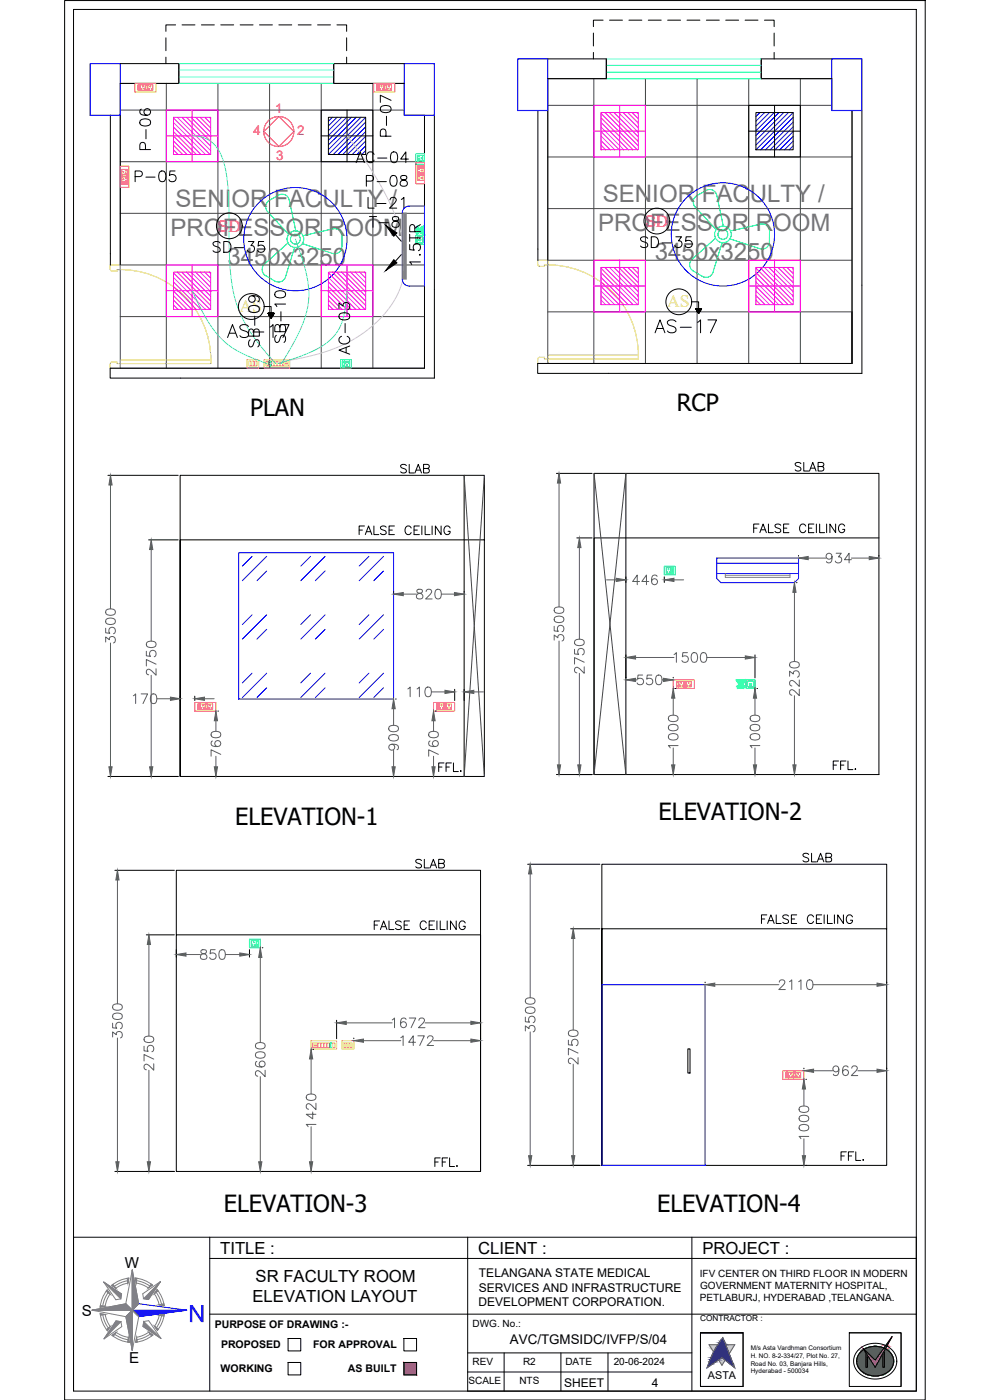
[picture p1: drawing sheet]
<svg xmlns="http://www.w3.org/2000/svg" width="297mm" height="420mm" viewBox="0 0 297 420" stroke-linecap="round" stroke-linejoin="round" font-family="sans-serif">
<defs><g id="words">
<text font-size="7.5" x="195.4" y="101.2">AS-17</text>
<g font-size="7.2" fill="#767676">
<text x="52.6" y="62.1">SENIOR FACULTY /</text>
<text x="180.9" y="60.6">SENIOR FACULTY /</text>
<text x="51.2" y="70.8">PROFESSOR ROOM</text>
<text x="179.4" y="69.3">PROFESSOR ROOM</text>
<text x="196.5" y="78">3450x3250</text>
<text x="68.2" y="79.4">3450x3250</text>
</g>
<g font-size="7.1">
<text x="46.2" y="46.2" transform="rotate(-90 46.2 46.2)">P-06</text>
<text x="75" y="124.8">PLAN</text>
<text x="203.1" y="123.2">RCP</text>
<text x="70.5" y="247.5">ELEVATION-1</text>
<text x="197.6" y="246.2">ELEVATION-2</text>
<text x="67.2" y="363.9">ELEVATION-3</text>
<text x="197.2" y="363.8">ELEVATION-4</text>
</g>
<g font-size="7.1" fill="#00f">
<text x="109.4" y="63.9">L-21</text>
<text x="61.6" y="391.7" transform="rotate(-180 61.6 391.7)">N</text>
</g>
<g font-size="6.6">
<text x="118.2" y="42" transform="rotate(-90 118.2 42)">P-07</text>
<text x="105.5" y="50.1">AC-04</text>
<text x="39.2" y="55.7">P-05</text>
<text x="108.7" y="57.1">P-08</text>
<text x="109.7" y="69.5">T-8</text>
<text x="62.8" y="76.9">SD-35</text>
<text x="190.9" y="75.5">SD-35</text>
<text x="127" y="80.8" transform="rotate(-90 127 80.8)">1.5TR</text>
<text x="78.7" y="105.5" transform="rotate(-90 78.7 105.5)">SB-09</text>
<text x="86.4" y="104.1" transform="rotate(-90 86.4 104.1)">SB-10</text>
<text x="105.8" y="107.6" transform="rotate(-90 105.8 107.6)">AC-03</text>
</g>
<g font-size="6.2">
<text x="225.1" y="161.2">FALSE CEILING</text>
<text x="239.5" y="260">SLAB</text>
</g>
<g font-size="5.7">
<text x="118.9" y="143.2">SLAB</text>
<text x="237.4" y="142.5">SLAB</text>
<text x="106.5" y="161.6">FALSE CEILING</text>
<text x="248.7" y="232.1">FFL.</text>
<text x="123.5" y="261.8">SLAB</text>
<text x="111.1" y="280.1">FALSE CEILING</text>
<text x="227.2" y="278.3">FALSE CEILING</text>
<text x="129.1" y="351.4">FFL.</text>
</g>
<text font-size="5.7" fill="#5e5e5e" x="130.5" y="232.8">FFL.</text>
<g font-size="5.3" fill="#dddd6e">
<text x="71.9" y="93.6">AS</text>
<text x="200.1" y="92.2">AS</text>
</g>
<g font-size="5">
<text x="66.1" y="376.3">TITLE :</text>
<text x="143.5" y="376.3">CLIENT :</text>
<text x="210.7" y="376.3">PROJECT :</text>
<text x="76.7" y="384.7">SR FACULTY ROOM</text>
<text x="75.8" y="390.8">ELEVATION LAYOUT</text>
</g>
<g font-size="4.9" fill="#f00">
<text x="65.3" y="69.6">SD</text>
<text x="193.6" y="68.1">SD</text>
</g>
<g font-size="4.5">
<text x="37.5" y="380.6">W</text>
<text x="24.5" y="394.9">S</text>
<text x="38.8" y="409.2">E</text>
</g>
<g font-size="4" fill="#f00">
<text x="82.6" y="34">1</text>
<text x="76.1" y="40.6">4</text>
<text x="89.1" y="40.6">2</text>
<text x="82.9" y="48.2">3</text>
</g>
<text font-size="4" x="153" y="403.5">AVC/TGMSIDC/IVFP/S/04</text>
<g font-size="3.6">
<text x="143.7" y="383.3">TELANGANA STATE MEDICAL</text>
<text x="143.6" y="387.6">SERVICES AND INFRASTRUCTURE</text>
<text x="143.5" y="392">DEVELOPMENT CORPORATION.</text>
<text x="169.3" y="416.1">SHEET</text>
<text x="195.5" y="416.1">4</text>
</g>
<g font-size="3.2">
<text x="64.4" y="398.5">PURPOSE OF DRAWING :-</text>
<text x="66.3" y="404.6">PROPOSED</text>
<text x="94" y="404.6">FOR APPROVAL</text>
<text x="66.2" y="411.6">WORKING</text>
<text x="104.4" y="411.6">AS BUILT</text>
<text x="212.4" y="413.8">ASTA</text>
</g>
<g font-size="3">
<text x="210" y="383.2">IFV CENTER ON THIRD FLOOR IN MODERN</text>
<text x="210.1" y="386.8">GOVERNMENT MATERNITY HOSPITAL,</text>
<text x="210" y="390.5">PETLABURJ, HYDERABAD ,TELANGANA.</text>
<text x="141.8" y="398.3">DWG. No.:</text>
<text x="141.8" y="409.7">REV</text>
<text x="156.9" y="409.7">R2</text>
<text x="169.7" y="409.7">DATE</text>
<text x="184.1" y="409.7">20-06-2024</text>
<text x="140.6" y="415.4">SCALE</text>
<text x="155.8" y="415.4">NTS</text>
</g>
<text font-size="2.5" x="210.1" y="396.6">CONTRACTOR :</text>
<g font-size="1.9">
<text x="225.2" y="407.6">H. NO. 8-2-334/27, Plot No. 27,</text>
<text x="225.3" y="405.3">M/s Asta Vardhman Consortium</text>
<text x="225.2" y="409.9">Road No. 03, Banjara Hills,</text>
<text x="225.2" y="412.2">Hyderabad - 500034</text>
</g>
</g></defs>
<!-- layer: ELE-LIGHTING WIRING -->
<g fill="none" stroke="#454545" stroke-width=".3">
<path d="M36.1 25h85.2v9.6h6.1v75.9h-91.3zM36.1 33h85.2M49.9 25v85.5M65.4 25v85.5M80.9 25v85.5M96.4 25v85.5M111.9 25v85.5M164.4 23.6h85.2v9.6h6v75.9h-91.2zM164.4 31.6h85.2M178.2 23.6v85.5M193.7 23.6v85.5M209.2 23.6v85.5"/>
<path d="M224.6 23.6v85.5M240.1 23.6v85.5M36.1 48.5h91.3M164.4 47.1h91.2M36.1 79.5h91.3M36.1 64h91.3M164.4 78.1h91.2M164.4 62.6h91.2M36.1 95h91.3v15.5M164.4 93.6h91.2v15.5"/>
</g>
<!-- layer: DOOR -->
<path d="M33.1 79.5h3v1.4h-1v.5h-1.6l-.4-.5zM161.3 78.1h3.1v1.4h-1.1v.5h-1.5l-.5-.5zM163.3 79.5a27.1 27.1 0 0 1 28.2 27.1M35.1 80.9a27.1 27.1 0 0 1 28.2 27.1M33.2 108.9l.3-.3h1.6v.5h1v1.4h-3zM36.1 108h27.2v1.1h-27.2zM161.8 107.3l-.5 .4v1.4h3.1v-1.4h-1.1v-.5l-1.5 .1M164.4 106.6h27.1v1.1h-27.1z" fill="none" stroke="#c8c92d" stroke-width=".3"/>
<!-- layer: walls -->
<g fill="none" stroke="#000" stroke-width=".3">
<path d="M36.1 19.1h17.6v5.9h-17.6M121.3 19.1h-21.2v5.9h21.2M164.4 17.7h17.5v5.9h-17.5M249.6 17.7h-21.2v5.9h21.2M33.1 34.6v44.9M36.1 34.6v44.9M127.4 34.6v75.9h-94.3M130.3 34.6v52.4M161.4 33.2v44.9M164.4 33.2v44.9M255.6 33.2v75.9h-94.2M258.6 33.2v52.4"/>
<path d="M54.2 113.5h76.1M182.5 112.1h76.1"/>
</g>
<!-- layer: col -->
<path d="M27 19.1h9.1v15.5h-9.1zM121.3 19.1h9v15.5h-9zM155.3 17.7h9.1v15.5h-9.1zM249.6 17.7h9v15.5h-9z" fill="none" stroke="#00f" stroke-width=".35"/>
<!-- layer: Lines -->
<g fill="none" stroke="#000" stroke-width=".3">
<path d="M49.8 11.3v3.9M49.8 17.2v1.9M52.7 7.5h-2.9v1.9M54.6 7.5h3.9M60.4 7.5h3.9M66.2 7.5h3.9M72.1 7.5h3.8M77.9 7.5h3.8M83.7 7.5h3.8M89.5 7.5h3.9M95.3 7.5h3.9M101.1 7.5h2.9v1.9"/>
<path d="M104 11.3v3.9M104 17.2v1.9M178 9.9v3.9M178 15.7v2M181 6.1h-3v1.9M182.9 6.1h3.9M188.7 6.1h3.9M194.5 6.1h3.9M200.3 6.1h3.9M206.1 6.1h3.9M211.9 6.1h3.9M217.7 6.1h3.9"/>
<path d="M223.6 6.1h3.8M229.4 6.1h2.9v1.9M232.3 9.9v3.9M232.3 15.7v2"/>
</g>
<!-- layer: Window -->
<path d="M53.7 19.1h46.4M181.9 17.7h46.5M181.9 19.6h46.5M53.7 25h46.4M53.7 23.1h46.4M53.7 21h46.4M181.9 23.6h46.5M181.9 21.7h46.5" fill="none" stroke="#0ff" stroke-width=".3"/>
<!-- layer: wall -->
<path d="M53.7 19.1v5.9M100.1 19.1v5.9M181.9 17.7v5.9M228.4 17.7v5.9" fill="none" stroke="#000" stroke-width=".3"/>
<!-- layer: ELE-1200MM CEILINGFAN -->
<g fill="none" stroke="#0f0" stroke-width=".3">
<path d="M211.9 57.1l-2.8 1.6a2.17 2.17 0 0 0-.6 3.4l6.4 6.8M211.9 57.1a2.17 2.17 0 0 1 3.2 1.5l1.9 9.3M86.4 72.9l-7 6.4a2.17 2.17 0 0 0 .3 3.4l2.8 1.7a2.17 2.17 0 0 0 3.1-1.3l2.8-8.8M88.8 69.3l-2-9.3a2.16 2.16 0 0 0-3.2-1.4l-2.8 1.5a2.17 2.17 0 0 0-.5 3.4l6.3 6.8M90.9 70.7l9.1-2a2.17 2.17 0 0 1 2.6 2.1v3.2a2.17 2.17 0 0 1-2.9 2.1l-9-3M214.7 71.5l-7.1 6.3a2.17 2.17 0 0 0 .4 3.5l2.8 1.6a2.17 2.17 0 0 0 3.1-1.2M216.7 72.8l-2.8 8.9M219.2 69.3l9-2a2.17 2.17 0 0 1 2.7 2.1v3.2a2.17 2.17 0 0 1-2.9 2l-9-2.9"/>
<circle cx="88.6" cy="71.8" r="1.48"/>
<circle cx="88.6" cy="71.8" r="2.5"/>
<circle cx="216.9" cy="70.4" r="1.48"/>
<circle cx="216.9" cy="70.4" r="2.5"/>
</g>
<g fill="none" stroke="#00f" stroke-width=".3">
<circle cx="88.6" cy="71.8" r="15.5"/>
<circle cx="216.9" cy="70.4" r="15.5"/>
</g>
<!-- layer: ELE-36W LED LIGHT -->
<g fill="none" stroke="#f0f" stroke-width=".3">
<path d="M49.9 33h15.5v15.5h-15.5zM52.1 35.2h11.1v11.2h-11.1zM52.1 39.5l6.8 6.9M52.1 38.1l8.2 8.3M52.1 36.8l9.5 9.6M52.1 35.4l10.9 11M53.2 35.2l10 10M54.6 35.2l8.6 8.6M56 35.2l7.2 7.3M57.3 35.2l5.9 5.9M57.6 33v15.5M58.7 35.2l4.5 4.5"/>
<path d="M60.1 35.2l3.1 3.2M61.4 35.2l1.8 1.8M62.8 35.2l.4 .4M178.2 31.6h15.5v15.5h-15.5zM178.2 39.4h15.5M180.3 33.8h11.2v11.2h-11.2zM180.3 39.5l5.5 5.5M180.3 38.1l6.9 6.9M180.3 36.7l8.3 8.3M180.3 35.4l9.6 9.6M180.3 34l11 11M181.5 33.8l10 10"/>
<path d="M182.9 33.8l8.6 8.6M184.2 33.8l7.3 7.3M185.6 33.8l5.9 5.9M185.9 31.6v15.5M187 33.8l4.5 4.5M188.3 33.8l3.2 3.1M189.7 33.8l1.8 1.8M191.1 33.8l.4 .4M49.9 40.8h15.5M52.1 46.4h.1M52.1 45l1.3 1.4M52.1 43.6l2.7 2.8"/>
<path d="M52.1 42.3l4.1 4.1M52.1 40.9l5.4 5.5M180.3 44.9v.1M180.3 43.6l1.4 1.4M180.3 42.2l2.8 2.8M180.3 40.8l4.1 4.2M49.9 79.5h15.5v15.5h-15.5zM57.6 79.5v15.5M96.4 79.5h15.5v15.5h-15.5zM104.1 79.5v15.5M178.2 78.1h15.5v15.5h-15.5zM185.9 78.1v15.5"/>
<path d="M224.6 78.1h15.5v15.5h-15.5zM232.4 78.1v15.5M49.9 87.3h15.5M52.1 81.7h11.1v11.2h-11.1zM52.1 92.8v.1M52.1 91.5l1.3 1.4M52.1 90.1l2.7 2.8M52.1 88.7l4.1 4.2M52.1 87.4l5.4 5.5M52.1 86l6.8 6.9M52.1 84.6l8.2 8.3M52.1 83.3l9.5 9.6"/>
<path d="M52.1 81.9l10.9 11M53.2 81.7l10 10M54.6 81.7l8.6 8.6M56 81.7l7.2 7.3M57.3 81.7l5.9 5.9M58.7 81.7l4.5 4.5M60.1 81.7l3.1 3.1M61.4 81.7l1.8 1.8M62.8 81.7l.4 .4M96.4 87.3h15.5M98.5 81.7h11.2v11.2h-11.2zM98.5 87.4l5.5 5.5"/>
<path d="M98.5 86l6.9 6.9M98.5 84.6l8.3 8.3M98.5 83.3l9.6 9.6M98.5 81.9l11 11M99.7 81.7l10 10M101.1 81.7l8.6 8.6M102.4 81.7l7.3 7.3M103.8 81.7l5.9 5.9M105.2 81.7l4.5 4.5M106.5 81.7l3.2 3.1M107.9 81.7l1.8 1.8M109.3 81.7l.4 .4"/>
<path d="M178.2 85.8h15.5M180.3 80.3h11.2v11.1h-11.2zM180.3 91.4h.1M180.3 90.1l1.4 1.3M180.3 88.7l2.8 2.7M180.3 87.3l4.1 4.1M180.3 85.9l5.5 5.5M180.3 84.6l6.9 6.8M180.3 83.2l8.3 8.2M180.3 81.8l9.6 9.6M180.3 80.5l11 10.9M181.5 80.3l10 10"/>
<path d="M182.9 80.3l8.6 8.6M184.2 80.3l7.3 7.2M185.6 80.3l5.9 5.9M187 80.3l4.5 4.5M188.3 80.3l3.2 3.1M189.7 80.3l1.8 1.8M191.1 80.3l.4 .4M224.6 85.8h15.5M226.8 80.3h11.2v11.1h-11.2zM226.8 91.4h.1M226.8 90.1l1.4 1.3M226.8 88.7l2.8 2.7"/>
<path d="M226.8 87.3l4.1 4.1M226.8 85.9l5.5 5.5M226.8 84.6l6.9 6.8M226.8 83.2l8.2 8.2M226.8 81.8l9.6 9.6M226.8 80.5l11 10.9M228 80.3l10 10M229.3 80.3l8.7 8.6M230.7 80.3l7.3 7.2M232.1 80.3l5.9 5.9M233.4 80.3l4.6 4.5M234.8 80.3l3.2 3.1"/>
<path d="M236.2 80.3l1.8 1.8M237.5 80.3l.5 .4"/>
</g>
<!-- layer: ELE-36W EMERGENCY  LED LIGHT -->
<path d="M96.4 33h15.5v15.5h-15.5zM98.5 35.2h11.2v11.2h-11.2zM104.1 33v15.5M224.6 31.6h15.5v15.5h-15.5zM224.6 39.4h15.5M226.8 33.8h11.2v11.2h-11.2zM232.4 31.6v15.5M96.4 40.8h15.5" fill="none" stroke="#000" stroke-width=".3"/>
<g fill="none" stroke="#00f" stroke-width=".3">
<path d="M99.7 35.2l-1.2 1.2M101.2 35.2l-2.7 2.6M102.6 35.2l-4.1 4M104 35.2l-5.5 5.5M105.4 35.2l-6.9 6.9M106.9 35.2l-8.4 8.3M108.3 35.2l-9.8 9.7M109.7 35.2l-11.2 11.2M109.7 36.6l-9.7 9.8M109.7 38.1l-8.3 8.3M109.7 39.5l-6.9 6.9M228 33.8l-1.2 1.2"/>
<path d="M229.4 33.8l-2.6 2.6M230.8 33.8l-4 4M232.3 33.8l-5.5 5.4M233.7 33.8l-6.9 6.9M235.1 33.8l-8.3 8.3M236.6 33.8l-9.8 9.7M238 33.8l-11.2 11.2M238 35.2l-9.8 9.8M238 36.6l-8.3 8.4M238 38.1l-6.9 6.9M238 39.5l-5.5 5.5M109.7 40.9l-5.5 5.5"/>
<path d="M109.7 42.3l-4 4.1M238 40.9l-4.1 4.1M238 42.3l-2.6 2.7M238 43.8l-1.2 1.2"/>
</g>
<!-- layer: ELE-4M UPS P.SB -->
<path d="M74.1 107.9h3.5v2.6h-3.5zM74.6 108.4h.7v1.4h-.7zM75.5 108.4h.7v1.4h-.7zM76.4 108.4h.7v1.4h-.7zM102.7 312.3h3.5v2.6h-3.5zM103.2 313h.7v1.4h-.7zM104.1 313h.7v1.4h-.7zM105 313h.6v1.4h-.6z" fill="none" stroke="#ffbf00" stroke-width=".3"/>
<!-- layer: ELE-4M RAW P.SB -->
<g fill="none" stroke="#ffbf00" stroke-width=".3">
<path d="M79.3 107.9h7.6v2.6h-7.6zM79.8 108.4h.6v1.4h-.6zM81.4 108.4h.7v1.4h-.7zM82.3 108.4h.7v1.4h-.7zM83.2 108.4h.7v1.4h-.7zM84.1 108.4h.7v1.4h-.7zM85 108.4h1.5v1.4h-1.5zM85.7 109.1l-.1 .1M85.8 108.8l-.3 .3M85.9 108.9l-.1 .1M86 109.2l-.2-.1 .1 .2M93.3 312.3h7.7v2.6h-7.7z"/>
<path d="M93.8 313h1.5v1.4h-1.5zM94.3 313.5l.2 .2-.2-.1M94.5 313.8l-.1 .2M94.5 313.8v.2M94.7 313.6l-.2 .1M94.7 313.7h-.2M95.5 313h.6v1.4h-.6zM96.4 313h.6v1.4h-.6zM97.3 313h.6v1.4h-.6zM98.2 313h.6v1.4h-.6zM99.8 313h.7v1.4h-.7z"/>
<circle cx="85.8" cy="109.1" r=".49"/>
<circle cx="85.8" cy="109.1" r=".04"/>
<circle cx="94.5" cy="313.7" r=".49"/>
<circle cx="94.5" cy="313.7" r=".04"/>
</g>
<!-- layer: ELE-6M RAW P.SB -->
<path d="M80.6 108.4h.7v1.4h-.7zM99 313h.7v1.4h-.7z" fill="none" stroke="#0f0" stroke-width=".3"/>
<!-- layer: ELE-LIGHTING WIRING -->
<path d="M104.1 40.8l5.9 8.1a64.8 64.8 0 0 1 11.2 25.4 24.1 24.1 0 0 1-8.3 22.5 44.9 44.9 0 0 1-23.1 10.8l-8.9 1.5" fill="none" stroke="#debad0" stroke-width=".3"/>
<path d="M57.6 40.8l3.1 .4 2.5 1.2a12 12 0 0 1 4.4 8 93.6 93.6 0 0 1 1.1 19.6 69.9 69.9 0 0 0 2.2 20.9 44.8 44.8 0 0 0 10.3 16.5l1.5 1.7M88.6 71.8l.9 2.4a36.1 36.1 0 0 1 3 16.8 41.5 41.5 0 0 1-6.7 15.9l-1.3 2.2M57.6 87.3l1 1.9a37.7 37.7 0 0 0 9.3 13.8 34 34 0 0 0 10.2 5.4l2 .7M104.1 87.3a27.2 27.2 0 0 1-2.6 11.9 21.1 21.1 0 0 1-11.4 7.8l-6.5 2.1" fill="none" stroke="#63d7b6" stroke-width=".3"/>
<!-- layer: ELE-2NOS OF 6-16 RAW POWER SOCKET -->
<g fill="none" stroke="#ff7f00" stroke-width=".3">
<path d="M40.5 25h6.3v2.6h-6.3zM41.5 25.5h.5h-.5M41.5 26.9h.5M42 25.7h-.5v1.3h.5M42 25.5v1.7h-.5v-1.7v1.7M42.1 25.5h1.5v1.7h-1.5zM42.4 26.6l.2 .2zM42.8 25.8l.2 .1-.1 .2zM43.2 26.6l.2 .1-.2 .1zM43.7 25.5h.6h-.6M43.7 25.5v1.7h.6v-1.7M43.7 25.7h.5"/>
<path d="M43.7 26.9h.5M43.7 27h.5M44.4 25.5h1.4v1.7h-1.4zM44.6 26.6l.2 .2zM45 25.8l.2 .1-.1 .2zM45.5 26.6l.1 .1-.2 .1zM112.1 25h6.4v2.6h-6.4zM113.1 25.5h.6h-.6M113.7 25.5v1.7h-.6v-1.7v1.7M113.8 27.2v-1.7h1.4v1.7M115.3 25.5h.6h-.6M115.3 25.5v1.7"/>
<path d="M115.9 25.5v1.7M116 25.5h1.5v1.7h-1.5zM36.1 49.9h2.6v6.3h-2.6zM36.5 53v-.6v.6M36.5 50.9h1.7v1.4h-1.7zM36.5 55.2v-.5v.5M36.5 54.7h1.7v.5h-1.7h1.7M36.5 53h1.7M36.5 52.4h1.7M36.7 52.5v.4h1.3M36.7 54.7v.5h1.3M38.2 53.1h-1.7v1.5h1.7"/>
<path d="M124.8 48.8h2.6v6.3h-2.6zM125.2 52.7h1.7v1.5h-1.7zM125.2 49.8h1.7h-1.7v.6h1.7M125.2 50.5h1.7v1.4h-1.7M125.2 52h1.7M125.2 52.6h1.7M125.4 49.8h1.3v.5M125.4 52.1h1.3v.4h-1.3M125.5 52.1v.4M125.7 50.8l.1-.1v.2M125.8 53.7l-.1 .2 .1-.2M125.8 53.1l-.1-.2 .1 .2"/>
<path d="M125.8 51.5v.2l-.1-.1M126.3 53.4h.3zM126.3 51.1l.3 .1zM126.9 52v.6v-.6M126.9 49.8v.6v-.6M58.4 210.8h6.4v2.6h-6.4zM59.4 211.3h.6h-.6M59.5 211.5h.5v1.3h-.5zM59.5 212.7h.5M60 211.3v1.7h-.6v-1.7v1.7M60.1 211.3h1.5v1.7h-1.5zM60.3 212.4l.2 .2z"/>
<path d="M60.8 211.8v-.2l.1 .2M60.8 211.8h.1M61.2 212.4h.1l-.1 .2zM61.7 211.3h.5h-.5M61.7 211.3v1.7h.5v-1.7M61.7 211.5h.5v1.3h-.5zM61.7 212.7h.5M62.3 211.3h1.5v1.7h-1.5zM62.6 212.4l.2 .2zM63 211.8l.1-.2v.2M63 211.8h.1M63.4 212.4h.2l-.2 .2z"/>
<path d="M130.1 210.8h6.3v2.6h-6.3zM131.1 211.3h.5h-.5M131.1 211.5h.5v1.3h-.5zM131.1 212.7h.5M131.6 211.3v1.7h-.5v-1.7v1.7M131.7 211.3h1.5v1.7h-1.5zM132 212.4l.2 .2zM132.4 211.8l.1-.2v.2M132.4 211.8h.1M132.8 212.4h.2l-.2 .2zM133.3 211.3h.6h-.6M133.3 211.3v1.7h.6v-1.7"/>
<path d="M133.3 211.5h.5v1.3h-.5zM133.3 212.7h.5M134 211.3h1.4v1.7h-1.4zM134.2 212.4l.2 .2zM134.6 211.8l.1-.2 .1 .2M134.6 211.8h.2M135.1 212.4h.1l-.2 .2zM202 204h6.3v2.6h-6.3zM203 204.5h.6h-.6M203 204.7h.5v1.3h-.5zM203 205.9h.5M203.6 204.5v1.7h-.6v-1.7v1.7"/>
<path d="M203.7 204.5h1.4v1.7h-1.4zM203.9 205.6l.2 .2zM204.3 204.8l.2 .1-.1 .2zM204.7 205.6l.2 .1-.2 .1zM205.2 204.5h.6h-.6M205.2 204.5v1.7h.6v-1.7M205.3 204.7h.4v1.3h-.4M205.3 205.9h.4M205.9 204.5h1.5v1.7h-1.5zM206.1 205.6l.2 .2zM206.6 204.8l.1 .1-.1 .2zM207 205.6l.1 .1-.1 .1z"/>
<path d="M234.9 321.3h6.3v2.6h-6.3zM235.8 321.8h.6h-.6M235.9 322h.5v1.3h-.5zM235.9 323.2h.5M236.4 321.8v1.7h-.6v-1.7v1.7M236.5 321.8h1.5v1.7h-1.5zM236.8 323.1v-.2v.2M237.2 322.1l.2 .1-.1 .2zM237.6 322.9l.2 .1-.2 .1zM238.1 321.8h.6h-.6M238.1 321.8v1.7h.6v-1.7M238.1 322h.5v1.3h-.5z"/>
<path d="M238.1 323.2h.5M238.8 321.8h1.4v1.7h-1.4zM239 322.9l.2 .2zM239.4 322.1l.2 .1-.1 .2zM239.8 322.9l.2 .1-.2 .1z"/>
</g>
<!-- layer: ELE-6A AC SOCKET -->
<g fill="none" stroke="#00ceb6" stroke-width=".3">
<path d="M124.8 46.1h2.6v3.3h-2.6zM125.2 46.6h1.7v1.5h-1.7M125.6 47l.2-.1-.1 .1M125.7 47.7l.1 .2-.2-.1M126.3 47.3l.3 .1zM126.7 48.3v.4h-1.3M126.9 48.2h-1.7v.6h1.7h-1.7M126.9 48.2v.6v-.6M102.2 107.9h3.2v2.6h-3.2zM102.7 108.4v1.6v-1.6h.6v1.6M103.3 110h-.6h.6M103.4 108.4v1.6h1.5v-1.6"/>
<path d="M199.3 169.9h3.3v2.6h-3.3zM199.8 170.4h1.5v1.7h-1.5zM200.2 171.7v-.2l.1 .1-.1 .1M200.5 170.7l.2 .1-.1 .2zM200.9 171.5l.2 .1-.2 .1zM201.4 170.4v1.7h.6v-1.7v1.7M201.4 170.4h.6h-.6M201.5 170.6h.4v1.3h-.4zM201.5 171.8h.4M74.9 281.8h3.2v2.6h-3.2zM75.4 282.3h1.5v1.7h-1.5zM75.6 283.4l.2 .2z"/>
<path d="M76.1 282.6l.1 .1-.1 .2zM76.5 283.4l.1 .1-.2 .1zM77 282.3v1.7h.5v-1.7v1.7M77 282.3h.5h-.5M77 282.5h.5v1.3l-.5-.1z"/>
</g>
<!-- layer: FA-BELOW SMOKE DERECTOR -->
<g fill="none" stroke="#000" stroke-width=".3">
<circle cx="68.8" cy="67.8" r="3.9"/>
<circle cx="197.1" cy="66.3" r="3.9"/>
</g>
<!-- layer: FA-FIRE TEXT -->
<path d="M68.3 101.3l1.5-3.9 1.4 3.9M68.8 100h1.9" fill="none" stroke="#000" stroke-width=".3"/>
<!-- layer: HVAC_HI-WALL_1.5TR -->
<path d="M122.7 61.9h4.7v23.9h-4.7a2.04 2.04 0 0 1-2-2v-19.9" fill="none" stroke="#00f" stroke-width=".3"/>
<path d="M120.9 63.9v19.9M121.1 63.9v19.9M121.4 63.9v19.9M121.7 63.9v19.9M121.9 63.9v19.9" fill="none" stroke="#808080" stroke-width=".3"/>
<path d="M118.2 77.9l.9 1-3.4 2.3z" fill="#000" stroke="#000" stroke-width=".3"/>
<path d="M118.6 70.4l1.8 2M120.4 76.4l-1.8 2" fill="none" stroke="#000" stroke-width=".3"/>
<!-- layer: EQP ASBUILT -->
<g fill="none" stroke="#000" stroke-width=".3">
<path d="M130.3 87v26.5M258.6 85.6v26.5M33.1 110.5v3h21.1M161.3 109.1v3h21.2M32.4 142.7h21.1M139.3 142.7v90.3M167 142.1h10.7M178.2 142.1h85.5v90.4h-85.5zM187.8 142.1v90.4M44.6 162h8.9M118.1 177.5v.2M145.3 162h-91.3v71h91.3v-90.3h-91.3v90.3"/>
<path d="M173.1 161.4h4.6M199.3 173.1v1.7M238.9 174.9h.2M239.6 166.7v.2M263.7 161.4h-85.5v71.1M263.7 166.7v.2M226.5 196.5v6.9M54 208.9v1.3M58.4 208.9v1.3M65.4 213.4h.2M118.7 209.8h.2M130.7 213.4h.2"/>
<path d="M136.4 206.9v3.3M202 203.3v.2M202.6 206.6h.2M227.1 206.6h.2M32.4 233h21.1M65.4 233h.2M118.7 233h.2M167 232.5h10.7M202.6 232.5h.2M227.1 232.5h.2M238.9 232.5h.2M158.3 259.4h21.7"/>
<path d="M34.5 261.2h17.8M171.2 278.7h8.8M266 278.7h-85.4v71h85.4v-90.3h-85.4v90.3M43.9 280.6h8.4M52.9 280.6h91.3v71h-91.3v-90.4h91.3v90.4M52.9 285v2.2M74.9 285v2.2M78.7 284.4h.2M211.6 294.7v.2M266 294.7v.2M93.9 314.9h.2M101 306.2v5.5"/>
<path d="M106.2 311.5v.2M144.2 306.2v5.5M241.2 320.6v.2M241.8 323.9h.2M266 320.6v.2M34.5 351.6h17.8M78.7 351.6h.2M93.9 351.6h.2M158.3 349.7h21.7M241.8 349.7h.2"/>
</g>
<!-- layer: FA-ABOVE SMOKE DETECTOR -->
<g fill="none" stroke="#000" stroke-width=".3">
<path d="M207.5 90.6h2.1v2l-.6 .5 .6-.5M208.7 92.6h1.8l-.9 1.4zM208.8 92.6l-.1 .1M208.9 92.9l.2-.3-.2 .3M208.9 92.6l-.2 .1M209 92.6l-.2 .2 .2-.2M209.2 92.6l-.3 .3M209.3 92.6l-.3 .5M209.5 92.6l-.5 .5M209.7 92.6l-.6 .6M209.8 92.6l-.7 .7 .8-.7M210 92.6l-.8 .8"/>
<path d="M210.1 92.6l-.9 .9M210.2 92.6l-.9 .9M210.3 92.6l-1 1M210.3 92.6l-1 1 1.1-1M210.5 92.6l-1.1 1.1"/>
<circle cx="203.7" cy="90.6" r="3.9"/>
</g>
<!-- layer: EQP ASBUILT -->
<path d="M139.3 142.7l6 90.3M145.3 142.7l-6 90.3M178.2 142.1l9.6 90.4M187.8 142.1l-9.6 90.4" fill="none" stroke="#454545" stroke-width=".3"/>
<g fill="none" stroke="#00f" stroke-width=".3">
<path d="M71.6 165.9h46.5v43.9h-46.5zM75.6 167l-2.9 2.9M80 167l-7.3 7.3M80 171.4l-2.9 2.9M93.2 167l-3 2.9M97.5 167l-7.3 7.3M97.5 171.4l-2.9 2.9M110.7 167l-2.9 2.9M115.1 167l-7.3 7.3M115.1 171.4l-2.9 2.9M75.6 184.5l-2.9 2.9M80 184.5l-7.3 7.3"/>
<path d="M80 188.9l-2.9 2.9M93.2 184.5l-3 2.9M97.5 184.5l-7.3 7.3M97.5 188.9l-2.9 2.9M110.7 184.5l-2.9 2.9M115.1 184.5l-7.3 7.3M115.1 188.9l-2.9 2.9M75.6 202l-2.9 3M80 202l-7.3 7.3M80 206.4l-2.9 2.9M93.2 202l-3 3M97.5 202l-7.3 7.3"/>
<path d="M97.5 206.4l-2.9 2.9M110.7 202l-2.9 3M115.1 202l-7.3 7.3M115.1 206.4l-2.9 2.9M180.6 295.5h31v54.2h-31z"/>
</g>
<g fill="none" stroke="#5e5e5e" stroke-width=".3">
<path d="M33.2 145.6v37.1M167.7 145v37.1M45.4 164.9v27.5M121 178.3h3.9M125.2 177a.59 .59 0 0 0 .3 1 1.04 1.04 0 0 1 1.2 .4 1.04 1.04 0 0 1-.1 1.2 1.17 1.17 0 0 1-1.7-.4 1.14 1.14 0 0 1 1.4-1.2 .59 .59 0 0 0 .3-1zM127.8 177.5l.6-.7h.6l.4 .3a.9 .9 0 0 1-.3 1.3l-1.4 1.4h1.9M130.9 177a.94 .94 0 0 1 1.4 .4 2.41 2.41 0 0 1-.3 2.2 .95 .95 0 0 1-1.4-.4 2.4 2.4 0 0 1 .3-2.2zM132.4 178.3h4M173.8 164.3v27.5M182 174h2.9M191.9 174.5h-2.1l1.4-1.9v2.9M194.7 174.5h-2.1l1.4-1.9v2.9"/>
<path d="M197.1 173a.83 .83 0 0 0-.8-.4 .83 .83 0 0 0-.7 .5 1.69 1.69 0 0 0 .7 2.4 .9 .9 0 0 0 1-.8 .9 .9 0 0 0-.8-1 .9 .9 0 0 0-1 .8M202.2 174h2.9M238.4 177.8v20.7M242.5 167.5h5.3M249.6 167a.9 .9 0 0 1-1.2 .8 .9 .9 0 0 1-.3-1.4 .9 .9 0 0 1 1.4 0 2.6 2.6 0 0 1-.3 2.4 .86 .86 0 0 1-1.2-.3M250.9 166h1.5l-.8 1.1a.97 .97 0 0 1 .9 1.4 .97 .97 0 0 1-1.6 .3l-.3-.4M255.5 168h-2.1l1.4-2v2.9M255.5 167.5h5.3M31.7 192.7v-1.5l1.1 .8a.97 .97 0 0 1 1.6-.7 .97 .97 0 0 1-.3 1.7M31.7 188.5v1.4l1.2 .2a1.03 1.03 0 0 1 0-1.6 1.03 1.03 0 0 1 1.6 .2 1.03 1.03 0 0 1-.4 1.5M31.8 185.9a2.23 2.23 0 0 1 2.7 0 .94 .94 0 0 1-.4 1.4 2.41 2.41 0 0 1-2.3-.3zM31.8 183.1a2.26 2.26 0 0 1 2.7 0 .94 .94 0 0 1-.4 1.4 2.37 2.37 0 0 1-2.3-.3z"/>
<path d="M33.2 193v37.1M43.9 195.5v1.3l1.3 .2a1.03 1.03 0 0 1-.1-1.6 1.03 1.03 0 0 1 1.6 .2 1.03 1.03 0 0 1-.4 1.5M44.1 192.8a2.26 2.26 0 0 1 2.6 0 .94 .94 0 0 1-.4 1.4 2.37 2.37 0 0 1-2.2-.3zM46.8 199.3l-2.9-1.4v2M166.3 192.1v-1.5l1.1 .8a.97 .97 0 0 1 1.5-.7 .97 .97 0 0 1-.3 1.7M166.3 188v1.3l1.2 .2a1.03 1.03 0 0 1 0-1.6 1.03 1.03 0 0 1 1.5 .2 1.03 1.03 0 0 1-.4 1.5M166.4 185.3a2.26 2.26 0 0 1 2.6 0 .94 .94 0 0 1-.4 1.4 1.47 1.47 0 0 1-2.3-1zM166.4 182.6a2.26 2.26 0 0 1 2.6 0 .95 .95 0 0 1-.4 1.3 2.4 2.4 0 0 1-2.2-.2zM167.7 192.4v37.1M172.4 194.9v1.4l1.2 .1a1.03 1.03 0 0 1 0-1.6 1.03 1.03 0 0 1 1.5 .2 1.03 1.03 0 0 1-.4 1.5M172.5 192.2a2.25 2.25 0 0 1 2.6 0 .95 .95 0 0 1-.4 1.4 1.88 1.88 0 0 1-2.3-.7zM175.3 198.7l-2.9-1.3v1.9"/>
<path d="M190.7 197.3h11.5M202.2 196.4l.7-.5v2.9M206.3 195.9h-1.4l-.2 1.2a1.03 1.03 0 0 1 1.6 0 1.03 1.03 0 0 1-.2 1.5 1.03 1.03 0 0 1-1.5-.4M207.8 196a.94 .94 0 0 1 1.4 .4 2.41 2.41 0 0 1-.3 2.2 .95 .95 0 0 1-1.4-.4 2.4 2.4 0 0 1 .3-2.2zM210.6 196a.94 .94 0 0 1 1.3 .4 2.41 2.41 0 0 1-.2 2.2 .95 .95 0 0 1-1.4-.4 2.4 2.4 0 0 1 .3-2.2zM212.1 197.3h11.5M237.1 199a2.23 2.23 0 0 1 2.6 0 .94 .94 0 0 1-.4 1.3 2.41 2.41 0 0 1-2.2-.2zM40 208.8l.7-.6v3M42.3 208.2h2l-1.4 3M45.4 202.7v27.4M45.5 208.4a.94 .94 0 0 1 1.4 .4 2.41 2.41 0 0 1-.3 2.2 .95 .95 0 0 1-1.3-.4 2.4 2.4 0 0 1 .2-2.2zM46.8 200.7v1.9l-1.4-1.3a.9 .9 0 0 0-1.2-.3l-.3 .4v.6l.3 .4 .4 .1"/>
<path d="M47.1 209.7h4M61.3 209.7h3M63.5 219.9a2.23 2.23 0 0 1 2.6 0 .94 .94 0 0 1-.4 1.4 2.41 2.41 0 0 1-2.2-.3zM64.8 216.3v3.2M116.8 218.1a2.26 2.26 0 0 1 2.6 0 .95 .95 0 0 1-.4 1.4 2.39 2.39 0 0 1-2.2-.3zM118.1 212.7v5M122.4 206.8l.7-.6v2.9M125.1 206.8l.7-.6v2.9M127.9 206.3a.94 .94 0 0 1 1.4 .5 2.41 2.41 0 0 1-.3 2.2 .94 .94 0 0 1-1.4-.5 2.38 2.38 0 0 1 .3-2.2zM128.8 219.9a2.24 2.24 0 0 1 2.6 0 .94 .94 0 0 1-.4 1.4 2.42 2.42 0 0 1-2.2-.3zM129.4 207.7h4.1M130.1 216.3v3.2"/>
<path d="M142.2 207.7h2.9M173.8 202.1v27.4M175.3 200.1v2l-1.4-1.4a.89 .89 0 0 0-1.2-.3l-.3 .4v.6l.7 .5M190.7 204h.5M192.8 202.6h-1.4l-.1 1.2a1.03 1.03 0 0 1 1.5 0 1.03 1.03 0 0 1-.2 1.6 1.03 1.03 0 0 1-1.4-.5M195.6 202.6h-1.4l-.1 1.2a1.03 1.03 0 0 1 1.5 0 1.03 1.03 0 0 1-.2 1.6 1.03 1.03 0 0 1-1.5-.5M197.1 202.7a.94 .94 0 0 1 1.4 .4 2.41 2.41 0 0 1-.3 2.3 .95 .95 0 0 1-1.4-.5 2.41 2.41 0 0 1 .3-2.2zM198.6 204h.5M200.7 217.8a1.86 1.86 0 0 1 2.7 .4v.3a1.67 1.67 0 0 1-2.9 0zM200.7 215a2.25 2.25 0 0 1 2.6 0 .94 .94 0 0 1-.4 1.4 2.39 2.39 0 0 1-2.2-.3zM202 209.5v5.1M225.2 217.8a2.26 2.26 0 0 1 2.6 0 .94 .94 0 0 1-.4 1.4 1.47 1.47 0 0 1-2.3-1z"/>
<path d="M225.2 215a2.26 2.26 0 0 1 2.6 0 .95 .95 0 0 1-.4 1.4 2.4 2.4 0 0 1-2.2-.3zM226.5 209.5v5.1M236.9 203v-1.6l1.1 .9a.97 .97 0 0 1 1.6-.7 .97 .97 0 0 1-.3 1.6M238.4 208.8v20.7M239.8 206.8v2l-1.4-1.4a.9 .9 0 0 0-1.2-.3l-.3 .4v.6l.3 .4 .4 .1M239.8 204.1v1.9l-1.4-1.4a.9 .9 0 0 0-1.2-.3l-.3 .5v.5l.3 .4 .4 .2M63.7 222.4a.86 .86 0 0 0-.2 1.2 1.74 1.74 0 0 0 2.7-.4 .9 .9 0 0 0-.8-.9 .9 .9 0 0 0-1 .8 .9 .9 0 0 0 .9 .9M64.8 227v3.1M66.2 226.4l-2.9-1.4v2M116.8 220.9a2.26 2.26 0 0 1 2.6 0 .94 .94 0 0 1-.4 1.3 1.46 1.46 0 0 1-2.4-.9zM117.6 223.4a.9 .9 0 0 1 .8 1.2 .9 .9 0 0 1-1.4 .3 .9 .9 0 0 1 .1-1.4 2.63 2.63 0 0 1 2.3 .3 .85 .85 0 0 1-.3 1.2M118.1 225.2v4.9"/>
<path d="M129 222.4a.86 .86 0 0 0-.2 1.2 1.74 1.74 0 0 0 2.7-.4 .9 .9 0 0 0-.8-.9 .9 .9 0 0 0-1 .8 .9 .9 0 0 0 .9 .9M131.5 226.4l-2.9-1.4v2M200.7 220.6a1.85 1.85 0 0 1 2.7 .4v.3a1.68 1.68 0 0 1-2.9 0zM202 224.5v5M203.4 223.8h-2.9l.6 .7M225.2 220.6a2.24 2.24 0 0 1 2.6 0 .94 .94 0 0 1-.4 1.4 2.42 2.42 0 0 1-2.2-.3zM226.5 224.5v5M228 223.8h-2.9l.5 .7M35.2 264.1v37.1M159.1 262.3v37.1M44.7 283.5v27.4M55.8 286.5h4.3"/>
<path d="M60.4 285.2a.59 .59 0 0 0 .3 .9 1.04 1.04 0 0 1 1.2 .4 1.04 1.04 0 0 1-.1 1.3 1.18 1.18 0 0 1-1.7-.4 1.14 1.14 0 0 1 1.4-1.3 .59 .59 0 0 0 .3-.9zM64.6 285h-1.4l-.2 1.3a1.03 1.03 0 0 1 1.6-.1 1.03 1.03 0 0 1-.2 1.6 1.03 1.03 0 0 1-1.5-.4M66.1 285.2a.94 .94 0 0 1 1.4 .4 1.47 1.47 0 0 1-1 2.3 1.58 1.58 0 0 1-.7-2.3zM67.6 286.5h4.3M78.1 287.3v25.6M157.8 299.9a1.85 1.85 0 0 1 2.7 .4v.2a1.57 1.57 0 0 1-2.3 .7 .94 .94 0 0 1-.4-1.3zM172 281.6v27.5M214.5 295.5h19.2M233.8 294.8l.2-.5 .4-.2h.5l.4 .2a.91 .91 0 0 1-.2 1.3l-1.4 1.4h1.9M236.9 294.6l.7-.5v2.9M239.6 294.6l.7-.5v2.9M242.4 294.2a.94 .94 0 0 1 1.4 .4 1.46 1.46 0 0 1-1 2.4 1.57 1.57 0 0 1-.7-2.4z"/>
<path d="M243.9 295.5h19.2M33.8 311.2v-1.5l1.1 .8a.97 .97 0 0 1 1.6-.7 .97 .97 0 0 1-.4 1.7M33.8 307.1v1.4l1.2 .1a1.03 1.03 0 0 1 0-1.6 1.03 1.03 0 0 1 1.5 .2 1.03 1.03 0 0 1-.4 1.5M33.9 304.4a1.85 1.85 0 0 1 2.8 .5v.2a1.57 1.57 0 0 1-2.4 .7 .94 .94 0 0 1-.4-1.4zM33.9 301.7a1.85 1.85 0 0 1 2.8 .4v.3a1.57 1.57 0 0 1-2.4 .7 .94 .94 0 0 1-.4-1.4zM35.2 311.5v37.2M43.2 314v1.4l1.3 .1a1.03 1.03 0 0 1-.1-1.5 1.03 1.03 0 0 1 1.6 .2 1.03 1.03 0 0 1-.4 1.4M43.4 311.4a2.23 2.23 0 0 1 2.6 0 .94 .94 0 0 1-.4 1.3 2.42 2.42 0 0 1-2.2-.2zM46.1 319.2v2l-1.4-1.4a.88 .88 0 0 0-1.3-.1l-.2 .8 .7 .5M46.1 317.9l-2.9-1.4v1.9M76.8 316.1a2.26 2.26 0 0 1 2.6 0 .95 .95 0 0 1-.4 1.3 2.42 2.42 0 0 1-2.2-.2zM76.8 313.3a2.24 2.24 0 0 1 2.6 0 .94 .94 0 0 1-.4 1.4 2.42 2.42 0 0 1-2.2-.3z"/>
<path d="M77.1 318.6a.85 .85 0 0 0-.3 1.2 1.74 1.74 0 0 0 2.7-.4 .9 .9 0 0 0-.8-1 .9 .9 0 0 0-.9 .8 .9 .9 0 0 0 .8 1M93.3 317.8v10.5M103.9 307h13.8M109.1 312.3h11.1M117.7 306.1l.7-.6v2.9M120.3 311.4l.7-.5v2.9M121.8 305.9a.85 .85 0 0 0-1.2-.2 1.74 1.74 0 0 0 .4 2.7 .9 .9 0 0 0 1-.8 .9 .9 0 0 0-.9-1 .9 .9 0 0 0-.9 .9M122.8 305.5h1.9l-1.4 2.9M124.7 312.8h-2.1l1.4-1.9v2.9M125.4 310.9h1.9l-1.4 2.9M125.7 306.2l.1-.4 .5-.3h.5l.4 .3a.9 .9 0 0 1-.3 1.2l-1.3 1.4h1.9M127.5 307h13.8"/>
<path d="M128.3 311.6l.1-.5 .4-.2h.6l.4 .2a.9 .9 0 0 1-.3 1.3l-1.4 1.4h2M130.1 312.3h11.2M157.6 309.4v-1.5l1.1 .8a.97 .97 0 0 1 1.6-.7 .97 .97 0 0 1-.3 1.7M157.6 305.2v1.4l1.3 .2a1.03 1.03 0 0 1-.1-1.6 1.03 1.03 0 0 1 1.6 .2 1.03 1.03 0 0 1-.4 1.5M157.8 302.6a2.25 2.25 0 0 1 2.6 0 .94 .94 0 0 1-.4 1.4 2.41 2.41 0 0 1-2.2-.3zM159.1 309.7v37.1M170.5 312.2v1.4l1.3 .1a1.03 1.03 0 0 1 0-1.6 1.03 1.03 0 0 1 1.5 .2 1.03 1.03 0 0 1-.4 1.5M170.7 309.5a1.85 1.85 0 0 1 2.7 .5v.2a1.56 1.56 0 0 1-2.3 .7 .94 .94 0 0 1-.4-1.4zM172 319.4v27.4M173.4 317.4v2l-1.3-1.4a.87 .87 0 0 0-1.4-.2l-.2 .9 .3 .4 .4 .1M173.4 316l-2.9-1.3v1.9M44.7 321.2v27.5"/>
<path d="M78.1 323.1v25.6M79.5 321.2v1.9l-1.3-1.4a.88 .88 0 0 0-1.4-.1l-.2 .8 .7 .6M92 328.7a2.23 2.23 0 0 1 2.7 0 .94 .94 0 0 1-.5 1.4 2.42 2.42 0 0 1-2.2-.3zM93.3 338.2v10.5M93.8 333.7v2.1l-1.9-1.4h2.9M94.8 337.5h-2.9l.5 .6M94.8 331.1v1.9l-1.4-1.4a.89 .89 0 0 0-1.2-.2l-.3 .4v.5l.7 .6M239.9 337.9a2.25 2.25 0 0 1 2.6 0 .94 .94 0 0 1-.4 1.4 2.39 2.39 0 0 1-2.2-.3zM239.9 335.1a2.25 2.25 0 0 1 2.6 0 .94 .94 0 0 1-.4 1.4 2.41 2.41 0 0 1-2.2-.3zM239.9 332.3a1.85 1.85 0 0 1 2.8 .5v.2a1.57 1.57 0 0 1-2.4 .7 .94 .94 0 0 1-.4-1.4zM241.2 326.8v5.1M244.1 321.3h5.8"/>
<path d="M251.7 320.9a.9 .9 0 0 1-1.3 .7 .9 .9 0 0 1-.3-1.4 .9 .9 0 0 1 1.4 .1 2.63 2.63 0 0 1-.2 2.4 .85 .85 0 0 1-1.3-.3M254.5 320.3a.83 .83 0 0 0-.8-.4 .83 .83 0 0 0-.8 .5 1.69 1.69 0 0 0 .7 2.4 .9 .9 0 0 0 1-.8 .9 .9 0 0 0-.8-1 .9 .9 0 0 0-1 .8M255.6 320.6l.1-.4 .4-.3h.6l.4 .3a.9 .9 0 0 1-.3 1.2l-1.4 1.4h2M257.4 321.3h5.7M241.2 341.8v5M242.7 341.1h-2.9l.5 .6"/>
</g>
<g fill="#5e5e5e" stroke="#5e5e5e" stroke-width=".3">
<path d="M33.2 142.7l.4 2.9h-.9z"/>
<path d="M32.7 230.1h.9l-.4 2.9z"/>
<path d="M45.4 162l.5 2.9h-1z"/>
<path d="M44.9 230.1h1l-.5 2.9z"/>
<path d="M118.1 209.8l.5 2.9h-1z"/>
<path d="M117.6 230.1h1l-.5 2.9z"/>
<path d="M118.1 178.3l2.9-.5v1z"/>
<path d="M136.4 177.8l2.9 .5-2.9 .5z"/>
<path d="M139.3 207.7l2.9-.5v.9z"/>
<path d="M133.5 207.2l2.9 .5-2.9 .4z"/>
<path d="M130.1 213.4l.5 2.9h-1z"/>
<path d="M64.8 213.4l.5 2.9h-1z"/>
<path d="M64.3 230.1h1l-.5 2.9z"/>
<path d="M58.4 209.7l2.9-.5v1z"/>
<path d="M51.1 209.2l2.9 .5-2.9 .5z"/>
<path d="M167.7 142.1l.5 2.9h-1z"/>
<path d="M167.2 229.5h1l-.5 3z"/>
<path d="M173.3 229.5h1l-.5 3z"/>
<path d="M173.8 161.4l.5 2.9h-1z"/>
<path d="M199.3 174l2.9-.5v1z"/>
<path d="M184.9 173.5l2.9 .5-2.9 .5z"/>
<path d="M238.4 174.9l.4 2.9h-.9z"/>
<path d="M237.9 229.5h.9l-.4 3z"/>
<path d="M239.6 167.5l2.9-.5v1z"/>
<path d="M260.8 167l2.9 .5-2.9 .5z"/>
<path d="M226.5 206.6l.5 2.9h-1z"/>
<path d="M226 229.5h1l-.5 3z"/>
<path d="M202 206.6l.5 2.9h-1z"/>
<path d="M201.5 229.5h1l-.5 3z"/>
<path d="M199.1 203.6l2.9 .4-2.9 .5z"/>
<path d="M187.8 204l2.9-.4v.9z"/>
<path d="M223.6 196.8l2.9 .5-2.9 .5z"/>
<path d="M187.8 197.3l2.9-.5v1z"/>
<path d="M71.9 286l3 .5-3 .5z"/>
<path d="M52.9 286.5l2.9-.5v1z"/>
<path d="M78.1 284.4l.5 2.9h-1z"/>
<path d="M77.6 348.7h1l-.5 2.9z"/>
<path d="M93.3 314.9l.5 2.9h-.9z"/>
<path d="M92.9 348.7h.9l-.5 2.9z"/>
<path d="M101 307l2.9-.5v1z"/>
<path d="M141.3 306.5l2.9 .5-2.9 .5z"/>
<path d="M106.2 312.3l2.9-.5v1z"/>
<path d="M141.3 311.8l2.9 .5-2.9 .5z"/>
<path d="M35.2 261.2l.5 2.9h-.9z"/>
<path d="M34.8 348.7h.9l-.5 2.9z"/>
<path d="M44.7 280.6l.5 2.9h-1z"/>
<path d="M44.2 348.7h1l-.5 2.9z"/>
<path d="M159.1 259.4l.5 2.9h-1z"/>
<path d="M158.6 346.8h1l-.5 2.9z"/>
<path d="M172 278.7l.5 2.9h-1z"/>
<path d="M171.5 346.8h1l-.5 2.9z"/>
<path d="M241.2 321.3l2.9-.4v.9z"/>
<path d="M263.1 320.9l2.9 .4-2.9 .5z"/>
<path d="M241.2 323.9l.5 2.9h-1z"/>
<path d="M240.7 346.8h1l-.5 2.9z"/>
<path d="M211.6 295.5l2.9-.5v1z"/>
<path d="M263.1 295l2.9 .5-2.9 .5z"/>
</g>
<!-- layer: HVAC -->
<path d="M215.1 167.5h24.5v6.1l-1.2 1.3h-22.1l-1.2-1.3zM215.1 169.1h24.5M215.1 172.1h24.5" fill="none" stroke="#00f" stroke-width=".3"/>
<path d="M217.6 172.6h19.4M217.6 172.1v1.2h19.4v-1.2" fill="none" stroke="#808080" stroke-width=".3"/>
<!-- layer: ELE-TEL POINT -->
<g fill="none" stroke="#0ff" stroke-width=".3">
<path d="M220.9 204h2.8l-1.4 2.6zM220.9 204l1.8 1.9M221 204l1.7 1.8M221 204.3l1.6 1.7M221.1 204l1.7 1.7M221.2 204.6l1.4 1.4M221.2 204l1.6 1.6M221.4 204.9l1.2 1.2M221.4 204l1.5 1.5M221.4 206.2v.4h1.8v-.4M221.5 204l1.4 1.5M221.5 205.2l1 1"/>
<path d="M221.6 204l1.4 1.4M221.7 205.5l.8 .8M221.8 204l1.2 1.3M221.9 205.9l.5 .5M221.9 204l1.2 1.2M222 204l1.1 1.1M222.1 206.2l.3 .3M222.2 204l1 1M222.2 206.5h.1M222.3 204l.9 1M222.4 204l.9 .9M222.6 204l.7 .8"/>
<path d="M222.7 204l.7 .7M222.8 204l.6 .6M223 204l.5 .5M223.1 204l.4 .4M223.2 204l.4 .4M223.4 204l.2 .3M223.5 204l.1 .2M223.6 204l.1 .1"/>
</g>
<circle cx="223.7" cy="204" r=".12" fill="#0ff" stroke="#0ff" stroke-width=".3"/>
<!-- layer: ELE.LAN POINT -->
<path d="M223.8 204h2.7v2.6h-2.7zM224.3 204.5h1.8v1.7h-1.8zM224.9 205.1h.6l-.2 .6-.4-.2zM224.9 205.2h.5l-.1 .5-.4-.2z" fill="none" stroke="#0f0" stroke-width=".3"/>
<!-- layer: 0 -->
<path d="M19.4 .2h258.2v420h-258.2zM22.1 2.8h252.8v414.7h-252.8zM206.4 314.8h.6v7.2h-.6zM140.3 371.3v46.2h134.6M274.9 371.3h-252.8v46.2M222.9 400h-12.7v16.1h12.7M254.8 400h15.6v16.1M210.2 416v-16h12.7v16" fill="none" stroke="#000" stroke-width=".3"/>
<!-- layer: ELE-SOCKET NMBERING -->
<path d="M252.3 346.9h1M253.9 345.7h-1.6v2.6M254.6 346.9h.9M256.2 345.7h-1.6v2.6M256.8 345.7v2.6h1.4M258.9 348.1h.2z" fill="none" stroke="#000" stroke-width=".3"/>
<!-- layer: 0 -->
<g fill="none" stroke="#f00" stroke-width=".3">
<path d="M83.7 35l4.5 4.5-4.5 4.5-4.6-4.5z"/>
<circle cx="83.7" cy="39.5" r="4.5"/>
</g>
<!-- layer: HATCH -->
<path d="M274.9 371.3v46.2" fill="none" stroke="#000" stroke-width=".3"/>
<!-- layer: TITLE -->
<g fill="none" stroke="#808080" stroke-width=".3">
<path d="M27.6 393.2h12.1l-1.9 2 1.9-2zM30.9 394.6l.7 2.4 .9 1.6M31.1 384.7l5.4 3.6-.3 1.5-1.4 .3zM32.2 387.1l.8 1.3-.9 1.7-.6 1.9-1.4 .3a9.7 9.7 0 0 1 2.1-5.2zM32.2 399.4a9.7 9.7 0 0 1-2.1-5.2l1.5 .3 .5 1.9 1 1.7-.9 1.3M32.4 388l-.9 1.6-.7 2.3M33.5 385.8a9.7 9.7 0 0 1 5.2-2.2l-.3 1.5-1.9 .5-1.7 1zM34.8 396.4l1.5 .3 .2 1.4-5.3 3.7zM37.7 391.3l2 1.9-2-1.9M37.7 391.3l-10.1 1.9 10.2 2 1.9 10.1 1.9-10.2M38.3 384.4l-2.4 .7-1.6 .9M39.7 381.1v12.1v-12.1"/>
<path d="M40.6 383.6a9.7 9.7 0 0 1 5.2 2.1l-1.3 .8-1.7-.9-1.9-.5zM41 384.3l2.3 .7 1.6 .9M41.6 391.3l-1.9-10.2-2 10.2M41.6 391.3l-1.9 1.9v12.1v-12.1l1.9 1.9-1.9-1.9zM42.8 388.3l5.4-3.7-3.6 5.4-1.5-.2zM43.1 396.6l1.5-.2 3.7 5.3-5.4-3.6zM46.9 387.9l1.1 2 .5 1.8M47.1 387l1.3 1.9 .9 2.9-1.5-.2-.6-1.7-.9-1.6zM47.8 394.7l1.5-.2-.6 2.2-1.5 2.6-.8-1.3 .8-1.5zM48.5 394.6l-.4 1.8-1.2 2M33.6 400.7l1.3-.8 1.7 .9 1.9 .5 .3 1.5M33.6 400.7a9.7 9.7 0 0 0 5.2 2.1"/>
<path d="M34.4 400.5l1.6 .9 2.4 .7M45 400.4l-1.5 .9-2.4 .7M45.9 400.6a9.7 9.7 0 0 1-5.2 2.2l.3-1.5 1.9-.5 1.7-1 1.3 .8"/>
</g>
<g fill="#808080" stroke="#808080" stroke-width=".3">
<path d="M39.7 381.1l1.9 10.2-1.9 1.9z"/>
<path d="M39.7 393.2v12.1l-1.9-10.1z"/>
<path d="M44.6 399.8l1.3 .8-.4 .4z"/>
<path d="M43.1 396.6l5.2 5.1-5.4-3.6z"/>
<path d="M46.4 398l1.1 .9-.3 .4z"/>
<path d="M41 401.3l.2 1.5h-.5z"/>
<path d="M38.5 401.3l.3 1.5h-.5z"/>
<path d="M31.9 399l1.2-.9-.9 1.3z"/>
<path d="M33.6 400.7l1.3-.8-.9 1.2z"/>
<path d="M34.8 396.4l1.5 .3-5.1 5.1z"/>
<path d="M27.6 393.2l10.1-1.9 2 1.9z"/>
<path d="M30.1 394.2l1.5 .3-1.5 .2z"/>
<path d="M30.1 391.8l1.4 .2-1.4 .3z"/>
<path d="M48.2 384.6l-3.6 5.4-1.5-.2z"/>
<path d="M45.3 385.4l.5 .3-1.3 .8z"/>
<path d="M47.1 387l.3 .4-1.1 .9z"/>
<path d="M40.6 383.6h.5l-.2 1.5z"/>
<path d="M31.1 384.7l5.4 3.6-.3 1.5z"/>
<path d="M38.1 383.7l.6-.1-.3 1.5z"/>
<path d="M32.2 387.1l.8 1.3-1.2-.9z"/>
<path d="M33.5 385.8l.4-.3 .9 1.1z"/>
<path d="M47.7 391.6l1.5-.3 .1 .5z"/>
<path d="M47.8 394.7l1.5-.2-.1 .5z"/>
</g>
<path d="M41.6 391.3l14.4 1.9-14.4 1.9" fill="none" stroke="#00f" stroke-width=".3"/>
<path d="M39.7 393.2h16.3l-14.4 1.9z" fill="#00f" stroke="#00f" stroke-width=".3"/>
<!-- layer: MEP_HVAC_TEXT -->
<path d="M62.9 377.7h212M62.9 371.3v46.2M207.6 371.3v46.2M62.9 394.4h77.4M140.3 394.4h134.6M140.3 406h67.3M140.3 411.8h67.3M151.3 406v11.5M168.3 406v11.5M182.4 406v11.5" fill="none" stroke="#000" stroke-width=".3"/>
<!-- layer: 0.0 -->
<path d="M210.2 400h12.7v16.1h-12.7zM222.9 400h-12.7v16.1M254.8 400h15.6v16.1h-15.6zM86.4 401.7h3.8v3.7h-3.8zM86.4 408.9h3.8v3.7h-3.8zM121.2 401.7h3.8v3.7h-3.8zM121.2 408.9h3.8v3.7h-3.8zM257.6 405.1l1.6-1.2 2.2-.7h2.4l2.2 .7 1.6 1.2 1.2 1.8 .3 1.9-.5 1.7-1.5 1.9-2.5 1.2-2.8 .2-2.6-.7-1.9-1.5-1.1-2.1 .1-2.2 .5-1.2zM258.3 405.6a6.2 6.2 0 0 1 9.5 1.3 4.5 4.5 0 0 1-4.2 6 5.3 5.3 0 0 1-6.6-4.4 3.9 3.9 0 0 1 1.3-2.9zM259 404.8l3.6 3.4 5.1-7.1-5.1 9.2zM259.8 406v4.3h.5v-3.5M265.4 405.3v5h-.5v-4.1" fill="none" stroke="#000" stroke-width=".3"/>
<!-- layer: MEP_HVAC_TEXT -->
<path d="M121.2 408.9l3.8 3.7v-3.7zM121.2 408.9l3.8 3.7h-3.8z" fill="#f00" stroke="#f00" stroke-width=".3"/>
<!-- layer: 0.0 -->
<g fill="#000" stroke="#000" stroke-width=".3">
<path d="M265.4 405.3v.7h-.4z"/>
<path d="M259.8 406.2l.5 .6zM259.8 406.2l.5 .6h-.5z"/>
<path d="M259.8 406.8l.5 3.5v-3.5zM259.8 406.8l.5 3.5h-.5z"/>
<path d="M265 406l.4 .2zM265 406l.4 .2z"/>
<path d="M264.9 406.2l.5 4.1v-4.1zM264.9 406.2l.5 4.1h-.5z"/>
</g>
<g fill="#139b48" stroke="#139b48" stroke-width=".3">
<path d="M262.5 404.1h.3z"/>
<path d="M262.3 412.9h.6z"/>
<path d="M262.5 404.1h.4zM262.3 404.1h.6z"/>
<path d="M262.3 404.1h.7zM262.2 404.1h.8z"/>
<path d="M262.2 404.1h1zM262 404.1h1.2z"/>
<path d="M262 404.1h1.3zM261.9 404.1h1.4z"/>
<path d="M261.9 404.1h1.5zM261.8 404.1h1.6z"/>
<path d="M261.8 404.1h1.7zM261.7 404.1h1.8z"/>
<path d="M261.7 404.1h2zM261.5 404.1h2.2z"/>
<path d="M261.5 404.1l2.3 .1zM261.4 404.2h2.4z"/>
<path d="M261.4 404.2h2.5zM261.3 404.2h2.6z"/>
<path d="M261.3 404.2h2.7zM261.2 404.2h2.8z"/>
<path d="M261.2 404.2h3zM261 404.2h3.2z"/>
<path d="M261 404.2l3.3 .1zM260.9 404.3h3.4z"/>
<path d="M260.9 404.3h3.5zM260.8 404.3h3.6z"/>
<path d="M260.8 404.3h3.7zM260.7 404.3h3.8z"/>
<path d="M260.7 404.3l3.9 .1zM260.5 404.4h4.1z"/>
<path d="M260.5 404.4h4.2zM260.5 404.4h4.2z"/>
<path d="M260.5 404.4l4.4 .1zM260.3 404.5h4.6z"/>
<path d="M260.3 404.5h4.7zM260.2 404.5h4.8z"/>
<path d="M260.2 404.5h4.9zM260.1 404.5h5z"/>
<path d="M260.1 404.5l5.1 .1zM260 404.6h5.2z"/>
<path d="M260 404.6h5.2zM259.9 404.6h5.2z"/>
<path d="M259.9 404.6h5.2zM259.6 404.7h5.5z"/>
<path d="M259.6 404.7h5.5zM259.4 404.8h5.6z"/>
<path d="M265.6 404.8l.3 .1zM265.6 404.8l.3 .1z"/>
<path d="M259.4 404.8h5.6zM259.2 405h5.7z"/>
<path d="M265.6 404.9l.5 .1zM265.6 404.9l.5 .1z"/>
<path d="M259.1 405l.1 .1zM259 405.1h.2z"/>
<path d="M265.5 405l.8 .2zM265.5 405l.8 .2z"/>
<path d="M259 405.1l.3 .2zM258.8 405.3h.5z"/>
<path d="M265.5 405.2l.9 .1zM265.5 405.2l.9 .1h-1z"/>
<path d="M265.4 405.3h1.1zM265.4 405.3h1.1z"/>
<path d="M258.8 405.3l.6 .1zM258.6 405.4h.8z"/>
<path d="M265.4 405.3l1.2 .1zM265.4 405.3l1.2 .1z"/>
<path d="M258.6 405.4l.9 .2zM258.4 405.6l.2-.2 .9 .2z"/>
<path d="M265.4 405.4l1.4 .2zM265.4 405.4l1.4 .2h-1.4z"/>
<path d="M258.4 405.6l1.2 .1zM258.3 405.7l.1-.1 1.2 .1z"/>
<path d="M265.4 405.6l1.6 .1zM265.4 405.6l1.6 .1h-1.6z"/>
<path d="M258.3 405.7l1.4 .2-.1-.2zM258.3 405.7l1.4 .2h-1.6z"/>
<path d="M265.4 405.7l1.7 .2zM265.4 405.7l1.7 .2h-1.7z"/>
<path d="M258.1 405.9l1.7 .1zM258.1 405.9l1.7 .1h-1.8z"/>
<path d="M258 406l1.8 .1zM258 406l1.8 .1z"/>
<path d="M265.4 405.9l1.9 .2-.2-.2zM265.4 405.9l1.9 .2h-1.9z"/>
<path d="M258 406.1l1.8 .1v-.1zM258 406.1l1.8 .1h-2z"/>
<path d="M265.4 406.1l2 .2-.1-.2zM265.4 406.1l2 .2h-2z"/>
<path d="M257.8 406.2l2 .2v-.2zM257.8 406.2l2 .2h-2.1z"/>
<path d="M265.4 406.3l2.1 .1-.1-.1zM265.4 406.3l2.1 .1h-2.1z"/>
<path d="M257.7 406.4l2.1 .2v-.2zM257.7 406.4l2.1 .2h-2.2z"/>
<path d="M265.4 406.4l2.2 .2-.1-.2zM265.4 406.4l2.2 .2h-2.2z"/>
<path d="M257.6 406.6l2.2 .2v-.2zM257.6 406.6l2.2 .2h-2.3z"/>
<path d="M265.4 406.6l2.3 .2-.1-.2zM265.4 406.6l2.3 .2h-2.3z"/>
<path d="M257.5 406.8l2.3 .2v-.2zM257.5 406.8l2.3 .2h-2.4z"/>
<path d="M265.4 406.8l2.4 .2-.1-.2zM265.4 406.8l2.4 .2h-2.4z"/>
<path d="M257.4 407l2.4 .1v-.1zM257.4 407l2.4 .1h-2.5z"/>
<path d="M265.4 407l2.5 .2-.1-.2zM265.4 407l2.5 .2h-2.5z"/>
<path d="M257.3 407.1l2.5 .2v-.2zM257.3 407.1l2.5 .2h-2.6z"/>
<path d="M265.4 407.2l2.6 .2-.1-.2zM265.4 407.2l2.6 .2h-2.6z"/>
<path d="M257.2 407.3l2.6 .2v-.2zM257.2 407.3l2.6 .2h-2.6z"/>
<path d="M265.4 407.4l2.6 .2v-.2zM265.4 407.4l2.6 .2h-2.6z"/>
<path d="M257.2 407.5l2.6 .2v-.2zM257.2 407.5l2.6 .2h-2.7z"/>
<path d="M265.4 407.6l2.7 .2-.1-.2zM265.4 407.6l2.7 .2h-2.7z"/>
<path d="M257.1 407.7l2.7 .2v-.2zM257.1 407.7l2.7 .2h-2.7z"/>
<path d="M265.4 407.8l2.7 .2v-.2zM265.4 407.8l2.7 .2h-2.7z"/>
<path d="M257.1 407.9l2.7 .2v-.2zM257.1 407.9l2.7 .2h-2.7z"/>
<path d="M265.4 408l2.7 .2v-.2zM265.4 408l2.7 .2h-2.7z"/>
<path d="M259.2 405l3.4 3.2 2.3-3.2zM259.2 405l3.4 3.2z"/>
<path d="M257.1 408.1l2.7 .2v-.2zM257.1 408.1l2.7 .2h-2.8z"/>
<path d="M265.4 408.2l2.7 .2v-.2zM265.4 408.2l2.7 .2h-2.7z"/>
<path d="M257 408.3l2.8 .2v-.2zM257 408.3l2.8 .2h-2.8z"/>
<path d="M265.4 408.4l2.7 .2v-.2zM265.4 408.4l2.7 .2h-2.7z"/>
<path d="M257 408.5l2.8 .3v-.3zM257 408.5l2.8 .3h-2.8z"/>
<path d="M265.4 408.6l2.7 .2v-.2zM265.4 408.6l2.7 .2h-2.7z"/>
<path d="M257 408.8l2.8 .2v-.2zM257 408.8l2.8 .2h-2.7z"/>
<path d="M265.4 408.8l2.7 .2v-.2zM265.4 408.8l2.7 .2h-2.7z"/>
<path d="M257.1 409l2.7 .2v-.2zM257.1 409l2.7 .2h-2.7z"/>
<path d="M265.4 409l2.7 .2v-.2zM265.4 409l2.7 .2h-2.7z"/>
<path d="M257.1 409.2l2.7 .2v-.2zM257.1 409.2l2.7 .2h-2.7z"/>
<path d="M265.4 409.2l2.6 .2 .1-.2zM265.4 409.2l2.6 .2h-2.6z"/>
<path d="M257.1 409.4l2.7 .2v-.2zM257.1 409.4l2.7 .2h-2.6z"/>
<path d="M265.4 409.4l2.6 .2v-.2zM265.4 409.4l2.6 .2h-2.6z"/>
<path d="M257.2 409.6l2.6 .2v-.2zM257.2 409.6l2.6 .2h-2.5z"/>
<path d="M265.4 409.6l2.5 .2 .1-.2zM265.4 409.6l2.5 .2h-2.5z"/>
<path d="M257.3 409.8l2.5 .1v-.1zM257.3 409.8l2.5 .1h-2.5z"/>
<path d="M265.4 409.8l2.4 .2 .1-.2zM265.4 409.8l2.4 .2h-2.4z"/>
<path d="M257.3 409.9l2.5 .2v-.2zM257.3 409.9l2.5 .2h-2.4z"/>
<path d="M265.4 410l2.3 .2 .1-.2zM265.4 410l2.3 .2h-2.3z"/>
<path d="M264.9 406.2v4.1zM264.9 406.2v4.1h-2.3z"/>
<path d="M260.3 406.8l2.3 3.5zM260.3 406.8l2.3 3.5h-2.3z"/>
<path d="M257.4 410.1l2.4 .2v-.2zM257.4 410.1l2.4 .2h-2.3z"/>
<path d="M265.4 410.2l2.2 .1 .1-.1zM265.4 410.2l2.2 .1h-2.2z"/>
<path d="M262.6 410.3h2.3zM262.6 410.3h2.3z"/>
<path d="M260.3 410.3h2.3zM260.3 410.3h2.3z"/>
<path d="M257.5 410.3h2.3zM257.5 410.3h2.3z"/>
<path d="M257.5 410.3h10.1zM257.5 410.3l10.1 .1z"/>
<path d="M257.6 410.4l10 .1v-.1zM257.6 410.4l10 .1h-10z"/>
<path d="M257.6 410.5h10zM257.6 410.5h9.9z"/>
<path d="M257.7 410.5h9.8zM257.7 410.5l9.7 .2z"/>
<path d="M257.8 410.7h9.6zM257.8 410.7h9.6z"/>
<path d="M257.8 410.7h9.6zM257.8 410.7l9.5 .2z"/>
<path d="M257.9 410.9h9.4zM257.9 410.9h9.4z"/>
<path d="M257.9 410.9h9.4zM257.9 410.9l9.3 .1z"/>
<path d="M258 411h9.2zM258 411l9.1 .1z"/>
<path d="M258.1 411.1h9zM258.1 411.1l8.9 .1z"/>
<path d="M258.2 411.2h8.8zM258.2 411.2h8.8z"/>
<path d="M258.2 411.2h8.8zM258.2 411.2l8.7 .2z"/>
<path d="M258.3 411.4h8.6zM258.3 411.4h8.5z"/>
<path d="M258.4 411.4h8.4zM258.4 411.4l8.3 .1z"/>
<path d="M258.5 411.5h8.2zM258.5 411.5h8.2z"/>
<path d="M258.5 411.5h8.2zM258.5 411.5l8 .2z"/>
<path d="M258.7 411.7h7.8zM258.7 411.7h7.8z"/>
<path d="M258.7 411.7h7.8zM258.7 411.7l7.6 .1z"/>
<path d="M258.9 411.8h7.4zM258.9 411.8h7.4z"/>
<path d="M258.9 411.8h7.4zM258.9 411.8l7.2 .1z"/>
<path d="M259.1 411.9h7zM259.1 411.9l7 .1z"/>
<path d="M259.1 412h7zM259.1 412l6.8 .1z"/>
<path d="M259.3 412.1h6.6zM259.3 412.1h6.6z"/>
<path d="M259.3 412.1h6.6zM259.3 412.1l6.4 .1z"/>
<path d="M259.5 412.2h6.2zM259.5 412.2h6.2z"/>
<path d="M259.5 412.2h6.2zM259.5 412.2l6 .1z"/>
<path d="M259.7 412.3h5.8zM259.7 412.3h5.8z"/>
<path d="M259.7 412.3h5.8zM259.7 412.3l5.6 .1z"/>
<path d="M259.9 412.4h5.4zM259.9 412.4h5.4z"/>
<path d="M259.9 412.4h5.4zM259.9 412.4l5.2 .1z"/>
<path d="M260.1 412.5h5zM260.1 412.5h4.9z"/>
<path d="M260.2 412.5h4.8zM260.2 412.5l4.6 .1z"/>
<path d="M260.3 412.6h4.5zM260.3 412.6h4.5z"/>
<path d="M260.4 412.6h4.4zM260.4 412.6h4.2z"/>
<path d="M260.6 412.6h4zM260.6 412.6l4 .1z"/>
<path d="M260.6 412.7h4zM260.6 412.7h3.8z"/>
<path d="M260.8 412.7h3.6zM260.8 412.7h3.5z"/>
<path d="M260.9 412.7h3.4zM260.9 412.7l3.2 .1z"/>
<path d="M261.1 412.8h3zM261.1 412.8h3z"/>
<path d="M261.1 412.8h3zM261.1 412.8h2.8z"/>
<path d="M261.3 412.8h2.6zM261.3 412.8h2.5z"/>
<path d="M261.4 412.8h2.4zM261.4 412.8l2.2 .1z"/>
<path d="M261.6 412.9h2zM261.6 412.9h2z"/>
<path d="M261.6 412.9h2zM261.6 412.9h1.8z"/>
<path d="M261.8 412.9h1.6zM261.8 412.9h1.5z"/>
<path d="M261.9 412.9h1.4zM261.9 412.9h1.2z"/>
<path d="M262.1 412.9h1zM262.1 412.9h1z"/>
<path d="M262.1 412.9h1zM262.1 412.9h.8z"/>
<path d="M262.3 412.9h.5zM262.4 412.9h.4z"/>
</g>
<g fill="#ed1f24" stroke="#ed1f24" stroke-width=".3">
<path d="M267.7 401.1l-1.5 2.7h-.5z"/>
<path d="M265.7 403.8h.5z"/>
<path d="M265.2 404.6h.1z"/>
<path d="M265.3 404.6h.4z"/>
<path d="M265.7 403.8l.4 .1zM265.9 403.9h.2z"/>
<path d="M265.7 403.8l.2 .1zM265.7 403.8l.2 .1z"/>
<path d="M265.7 403.9l.4 .1zM265.7 403.9l.4 .1z"/>
<path d="M265.6 404l.2 .6 .3-.6zM265.6 404l.2 .6h-.6z"/>
<path d="M265.2 404.6h.6zM265.2 404.6h.5z"/>
<path d="M265.3 404.6l.4 .1zM265.5 404.7h.2z"/>
<path d="M265.1 404.6l.4 .1zM265.1 404.6l.4 .1z"/>
<path d="M265.1 404.7l.6 .1zM265.1 404.7l.6 .1z"/>
<path d="M265 404.8l.5 .2 .2-.2zM265 404.8l.5 .2h-.6z"/>
<path d="M264.9 405l-1.1 3.2 1.7-3.2zM264.9 405l-1.1 3.2h-1.2z"/>
<path d="M259.2 405l3.4 3.2zM259.2 405l3.4 3.2h-1.4z"/>
<path d="M261.2 408.2l1.4 2.1zM261.2 408.2h2.6l-1.2 2.1z"/>
</g>
<!-- layer: 0 -->
<path d="M259 404.8l.2 .2z" fill="#ed1f24" stroke="#ed1f24" stroke-width=".3"/>
<g fill="#c7c8ca" stroke="#c7c8ca" stroke-width=".3">
<path d="M213.7 405.1h.7l-.1 .3z"/>
<path d="M217.7 403.6h2.8l-1.4 2.1z"/>
<path d="M215.6 408.1l1-.7 .9 .7z"/>
<path d="M215.6 408.1l2 .1z"/>
<path d="M212.8 403.6l2.6 .2 .2-.2zM212.8 403.6l2.6 .2h-2.5z"/>
<path d="M212.9 403.8l2.3 .3 .2-.3zM212.9 403.8l2.3 .3h-2.1z"/>
<path d="M213.1 404.1l1.9 .2 .2-.2zM213.1 404.1l1.9 .2h-1.8z"/>
<path d="M213.2 404.3l1.6 .3 .2-.3zM213.2 404.3l1.6 .3h-1.4z"/>
<path d="M213.4 404.6l1.2 .3 .2-.3zM213.4 404.6l1.2 .3h-1z"/>
<path d="M213.6 404.9l.8 .2 .2-.2zM213.6 404.9l.8 .2h-.7z"/>
<path d="M213.7 405.1l.2 .3h.4zM213.9 405.4h.4l-.2 .3z"/>
<path d="M217.7 403.6l.9 2.1h.5zM218.6 405.7h.5l-.3 .6z"/>
<path d="M215.6 408.1l2 .1zM215.7 408.2h1.9l-1 1.5z"/>
</g>
<path d="M215.6 408.1l1 1.6 1-1.5M215.8 403.6h-3l1.3 2.1M216.9 401.5l3.6 9-3.9-3.1-4.5 3.1 2.1-5zM217.7 403.6h2.8l-1.7 2.7" fill="none" stroke="#636466" stroke-width=".3"/>
<g fill="#293189" stroke="#293189" stroke-width=".3">
<path d="M216.9 401.5l.2 .5h-.6z"/>
<path d="M212.6 409.3h1.3l-1.8 1.2z"/>
<path d="M216.6 407.4h2.6l.8 1.9z"/>
<path d="M216.5 402l.8 .5-.2-.5zM216.5 402l.8 .5h-1.2z"/>
<path d="M216.1 402.5l1.4 .5-.2-.5zM216.1 402.5l1.4 .5h-1.7z"/>
<path d="M215.8 403l1.9 .6-.2-.6zM215.8 403l1.9 .6h-2.3z"/>
<path d="M215.4 403.6l2.4 .2-.1-.2zM215.4 403.6l2.4 .2h-2.6z"/>
<path d="M215.2 403.8l2.7 .3-.1-.3zM215.2 403.8l2.7 .3h-2.9z"/>
<path d="M215 404.1l3 .3-.1-.3zM215 404.1l3 .3h-3.1z"/>
<path d="M214.9 404.4l3.2 .3-.1-.3zM214.9 404.4l3.2 .3h-3.4z"/>
<path d="M214.7 404.7l3.5 .2-.1-.2zM214.7 404.7l3.5 .2h-3.6z"/>
<path d="M214.6 404.9l3.8 .3-.2-.3zM214.6 404.9l3.8 .3h-4z"/>
<path d="M214.4 405.2l4.1 .3-.1-.3zM214.4 405.2l4.1 .3h-4.3z"/>
<path d="M214.2 405.5l4.4 .3-.1-.3zM214.2 405.5l4.4 .3h-4.5z"/>
<path d="M214.1 405.8l4.6 .3-.1-.3zM214.1 405.8l4.6 .3h-4.7z"/>
<path d="M214 406.1l4.8 .2-.1-.2zM214 406.1l4.8 .2h-5z"/>
<path d="M213.8 406.3l5.1 .3-.1-.3zM213.8 406.3l5.1 .3h-5.2z"/>
<path d="M213.7 406.6l5.3 .3-.1-.3zM213.7 406.6l5.3 .3h-5.4z"/>
<path d="M213.6 406.9l5.6 .3-.2-.3zM213.6 406.9l5.6 .3h-5.8z"/>
<path d="M213.4 407.2l5.8 .2v-.2zM213.4 407.2l5.8 .2h-5.9z"/>
<path d="M213.3 407.4h3.3zM213.3 407.4l3.2 .1z"/>
<path d="M213.3 407.5l2.3 .6 .9-.6zM213.3 407.5l2.3 .6h-2.5z"/>
<path d="M213.1 408.1l1.7 .6 .8-.6zM213.1 408.1l1.7 .6h-2z"/>
<path d="M216.6 407.4l2.4 1.9h1zM219 409.3h1l.5 1.2z"/>
<path d="M212.8 408.7l1.1 .6 .9-.6zM212.8 408.7l1.1 .6h-1.3z"/>
</g>
<!-- layer: FA-ZONE-1 CABLE -->
<path d="M127.4 95v15.5M255.6 93.6v15.5" fill="none" stroke="#000" stroke-width=".3"/>
<use href="#words"/>
</svg>
